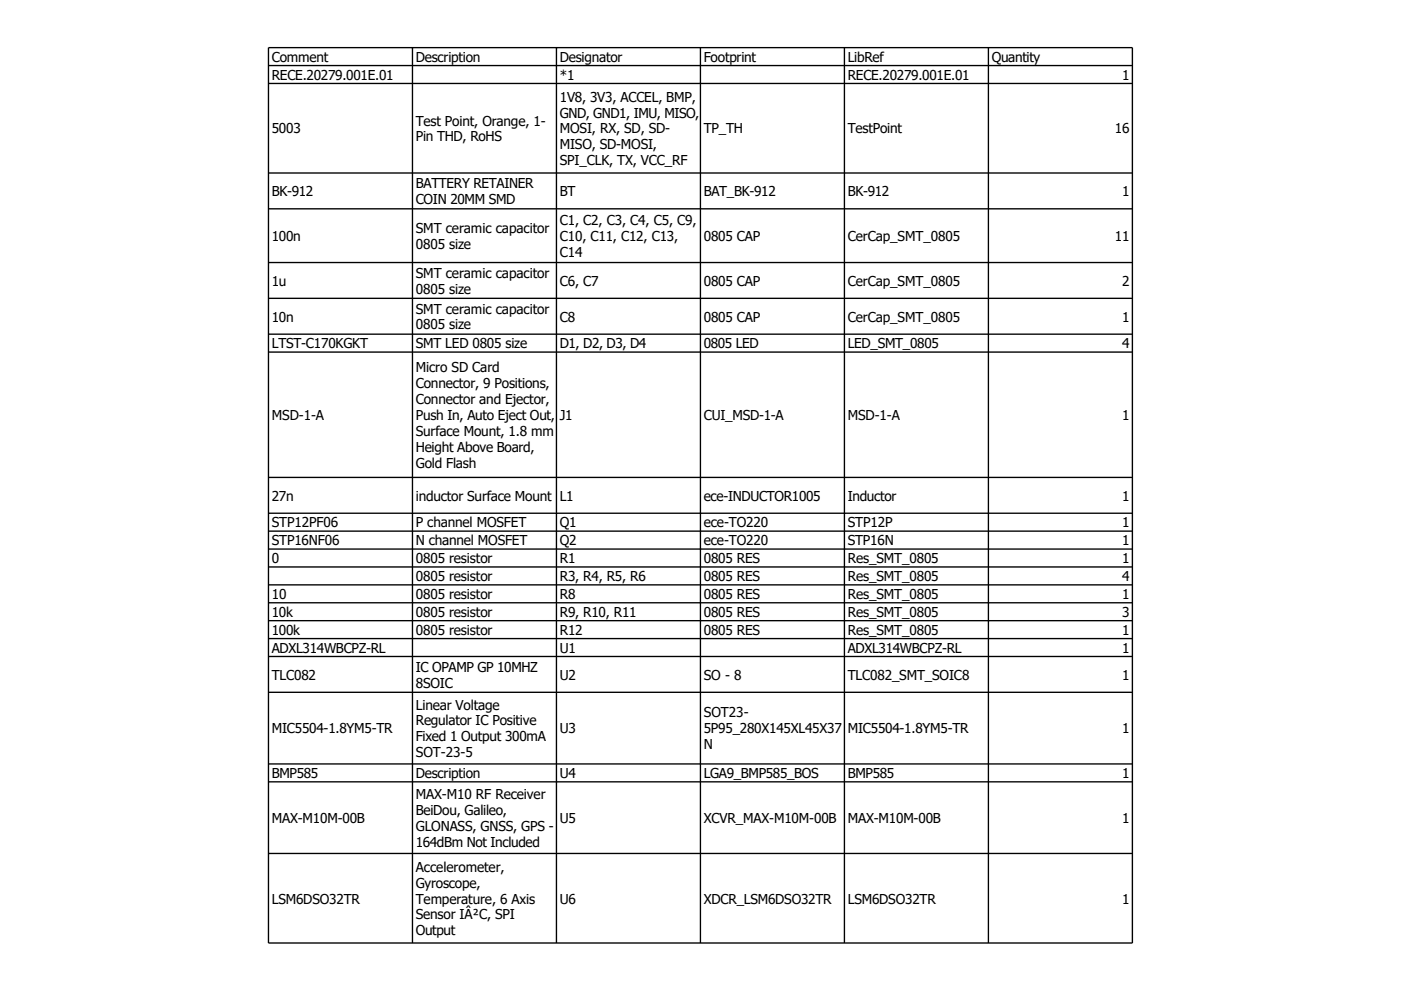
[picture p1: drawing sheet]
<svg xmlns="http://www.w3.org/2000/svg" width="297mm" height="210mm" viewBox="0 0 297 210" stroke-linecap="round" stroke-linejoin="round" font-family="sans-serif">
<defs><g id="words">
<g font-size="2.9">
<text x="57.6" y="13.1">Comment</text>
<text x="57.6" y="16.9">RECE.20279.001E.01</text>
<text x="88.1" y="13.1">Description</text>
<text x="118.6" y="13.1">Designator</text>
<text x="118.6" y="16.9">*1</text>
<text x="149.2" y="13.1">Footprint</text>
<text x="179.7" y="13.1">LibRef</text>
<text x="179.7" y="16.9">RECE.20279.001E.01</text>
<text x="210.2" y="13.1">Quantity</text>
<text x="237.8" y="16.9">1</text>
<text x="118.6" y="21.5">1V8, 3V3, ACCEL, BMP,</text>
<text x="57.6" y="28.3">5003</text>
<text x="88.1" y="26.6">Test Point, Orange, 1-</text>
<text x="88.1" y="30">Pin THD, RoHS</text>
<text x="118.6" y="24.9">GND, GND1, IMU, MISO,</text>
<text x="118.6" y="28.3">MOSI, RX, SD, SD-</text>
<text x="149.2" y="28.3">TP_TH</text>
<text x="179.7" y="28.3">TestPoint</text>
<text x="236.3" y="28.3">16</text>
<text x="118.6" y="31.7">MISO, SD-MOSI,</text>
<text x="118.6" y="35">SPI_CLK, TX, VCC_RF</text>
<text x="57.6" y="41.6">BK-912</text>
<text x="88.1" y="39.9">BATTERY RETAINER</text>
<text x="118.6" y="41.6">BT</text>
<text x="149.2" y="41.6">BAT_BK-912</text>
<text x="179.7" y="41.6">BK-912</text>
<text x="237.8" y="41.6">1</text>
<text x="88.1" y="43.3">COIN 20MM SMD</text>
<text x="118.6" y="47.7">C1, C2, C3, C4, C5, C9,</text>
<text x="57.6" y="51.1">100n</text>
<text x="88.1" y="49.4">SMT ceramic capacitor</text>
<text x="88.1" y="52.8">0805 size</text>
<text x="118.6" y="51.1">C10, C11, C12, C13,</text>
<text x="149.2" y="51.1">0805 CAP</text>
<text x="179.7" y="51.1">CerCap_SMT_0805</text>
<text x="236.3" y="51.1">11</text>
<text x="88.1" y="58.9">SMT ceramic capacitor</text>
<text x="118.6" y="54.4">C14</text>
<text x="57.6" y="60.6">1u</text>
<text x="88.1" y="62.2">0805 size</text>
<text x="118.6" y="60.6">C6, C7</text>
<text x="149.2" y="60.6">0805 CAP</text>
<text x="179.7" y="60.6">CerCap_SMT_0805</text>
<text x="237.8" y="60.6">2</text>
<text x="57.6" y="68.2">10n</text>
<text x="88.1" y="66.5">SMT ceramic capacitor</text>
<text x="88.1" y="69.8">0805 size</text>
<text x="118.6" y="68.2">C8</text>
<text x="149.2" y="68.2">0805 CAP</text>
<text x="179.7" y="68.2">CerCap_SMT_0805</text>
<text x="237.8" y="68.2">1</text>
<text x="57.6" y="73.8">LTST-C170KGKT</text>
<text x="88.1" y="73.8">SMT LED 0805 size</text>
<text x="118.6" y="73.8">D1, D2, D3, D4</text>
<text x="149.2" y="73.8">0805 LED</text>
<text x="179.7" y="73.8">LED_SMT_0805</text>
<text x="237.8" y="73.8">4</text>
<text x="88.1" y="78.9">Micro SD Card</text>
<text x="88.1" y="82.3">Connector, 9 Positions,</text>
<text x="57.6" y="89">MSD-1-A</text>
<text x="88.1" y="85.7">Connector and Ejector,</text>
<text x="88.1" y="89">Push In, Auto Eject Out,</text>
<text x="118.6" y="89">J1</text>
<text x="149.2" y="89">CUI_MSD-1-A</text>
<text x="179.7" y="89">MSD-1-A</text>
<text x="237.8" y="89">1</text>
<text x="88.1" y="92.4">Surface Mount, 1.8 mm</text>
<text x="88.1" y="95.8">Height Above Board,</text>
<text x="88.1" y="99.2">Gold Flash</text>
<text x="57.6" y="106.1">27n</text>
<text x="88.1" y="106.1">inductor Surface Mount</text>
<text x="118.6" y="106.1">L1</text>
<text x="149.2" y="106.1">ece-INDUCTOR1005</text>
<text x="179.7" y="106.1">Inductor</text>
<text x="237.8" y="106.1">1</text>
<text x="57.6" y="111.8">STP12PF06</text>
<text x="88.1" y="111.8">P channel MOSFET</text>
<text x="118.6" y="111.8">Q1</text>
<text x="149.2" y="111.8">ece-TO220</text>
<text x="179.7" y="111.8">STP12P</text>
<text x="237.8" y="111.8">1</text>
<text x="57.6" y="115.6">STP16NF06</text>
<text x="57.6" y="119.4">0</text>
<text x="88.1" y="115.6">N channel MOSFET</text>
<text x="88.1" y="119.4">0805 resistor</text>
<text x="118.6" y="115.6">Q2</text>
<text x="118.6" y="119.4">R1</text>
<text x="149.2" y="115.6">ece-TO220</text>
<text x="149.2" y="119.4">0805 RES</text>
<text x="179.7" y="115.6">STP16N</text>
<text x="179.7" y="119.4">Res_SMT_0805</text>
<text x="237.8" y="115.6">1</text>
<text x="237.8" y="119.4">1</text>
<text x="88.1" y="123.2">0805 resistor</text>
<text x="118.6" y="123.2">R3, R4, R5, R6</text>
<text x="149.2" y="123.2">0805 RES</text>
<text x="179.7" y="123.2">Res_SMT_0805</text>
<text x="237.8" y="123.2">4</text>
<text x="57.6" y="127">10</text>
<text x="57.6" y="130.8">10k</text>
<text x="88.1" y="127">0805 resistor</text>
<text x="88.1" y="130.8">0805 resistor</text>
<text x="118.6" y="127">R8</text>
<text x="118.6" y="130.8">R9, R10, R11</text>
<text x="149.2" y="127">0805 RES</text>
<text x="149.2" y="130.8">0805 RES</text>
<text x="179.7" y="127">Res_SMT_0805</text>
<text x="179.7" y="130.8">Res_SMT_0805</text>
<text x="237.8" y="127">1</text>
<text x="237.8" y="130.8">3</text>
<text x="57.6" y="134.6">100k</text>
<text x="88.1" y="134.6">0805 resistor</text>
<text x="118.6" y="134.6">R12</text>
<text x="149.2" y="134.6">0805 RES</text>
<text x="179.7" y="134.6">Res_SMT_0805</text>
<text x="237.8" y="134.6">1</text>
<text x="57.6" y="138.4">ADXL314WBCPZ-RL</text>
<text x="88.1" y="142.4">IC OPAMP GP 10MHZ</text>
<text x="118.6" y="138.4">U1</text>
<text x="179.7" y="138.4">ADXL314WBCPZ-RL</text>
<text x="237.8" y="138.4">1</text>
<text x="57.6" y="144.1">TLC082</text>
<text x="88.1" y="145.8">8SOIC</text>
<text x="118.6" y="144.1">U2</text>
<text x="149.2" y="144.1">SO - 8</text>
<text x="179.7" y="144.1">TLC082_SMT_SOIC8</text>
<text x="237.8" y="144.1">1</text>
<text x="57.6" y="155.5">MIC5504-1.8YM5-TR</text>
<text x="88.1" y="150.4">Linear Voltage</text>
<text x="88.1" y="153.8">Regulator IC Positive</text>
<text x="118.6" y="155.5">U3</text>
<text x="149.2" y="152.1">SOT23-</text>
<text x="149.2" y="155.5">5P95_280X145XL45X37</text>
<text x="179.7" y="155.5">MIC5504-1.8YM5-TR</text>
<text x="237.8" y="155.5">1</text>
<text x="88.1" y="157.1">Fixed 1 Output 300mA</text>
<text x="88.1" y="160.5">SOT-23-5</text>
<text x="149.2" y="158.8">N</text>
<text x="57.6" y="164.9">BMP585</text>
<text x="88.1" y="164.9">Description</text>
<text x="118.6" y="164.9">U4</text>
<text x="149.2" y="164.9">LGA9_BMP585_BOS</text>
<text x="179.7" y="164.9">BMP585</text>
<text x="237.8" y="164.9">1</text>
<text x="88.1" y="169.4">MAX-M10 RF Receiver</text>
<text x="88.1" y="172.7">BeiDou, Galileo,</text>
<text x="57.6" y="174.4">MAX-M10M-00B</text>
<text x="88.1" y="176.1">GLONASS, GNSS, GPS -</text>
<text x="88.1" y="179.5">164dBm Not Included</text>
<text x="118.6" y="174.4">U5</text>
<text x="149.2" y="174.4">XCVR_MAX-M10M-00B</text>
<text x="179.7" y="174.4">MAX-M10M-00B</text>
<text x="237.8" y="174.4">1</text>
<text x="88.1" y="184.8">Accelerometer,</text>
<text x="57.6" y="191.5">LSM6DSO32TR</text>
<text x="88.1" y="188.1">Gyroscope,</text>
<text x="88.1" y="191.5">Temperature, 6 Axis</text>
<text x="118.6" y="191.5">U6</text>
<text x="149.2" y="191.5">XDCR_LSM6DSO32TR</text>
<text x="179.7" y="191.5">LSM6DSO32TR</text>
<text x="237.8" y="191.5">1</text>
<text x="88.1" y="194.9">Sensor IÂ²C, SPI</text>
<text x="88.1" y="198.3">Output</text>
</g>
</g></defs>
<g fill="none" stroke="#000" stroke-width=".29">
<path d="M56.9 10.1h183.1v189.8h-183.1zM56.9 13.9h183.1M56.9 17.7h183.1M87.4 10.1v189.8M117.9 10.1v189.8M148.4 10.1v189.8M179 10.1v189.8M209.5 10.1v189.8M56.9 36.7h183.1M56.9 44.3h183.1M56.9 55.6h183.1M56.9 63.2h183.1"/>
<path d="M56.9 70.8h183.1M56.9 74.6h183.1M56.9 101.2h183.1M56.9 108.8h183.1M56.9 112.6h183.1M56.9 116.4h183.1M56.9 120.2h183.1M56.9 124h183.1M56.9 127.8h183.1M56.9 131.6h183.1M56.9 135.4h183.1M56.9 139.2h183.1"/>
<path d="M56.9 146.7h183.1M56.9 161.9h183.1M56.9 165.7h183.1M56.9 180.9h183.1"/>
</g>
<use href="#words"/>
</svg>
